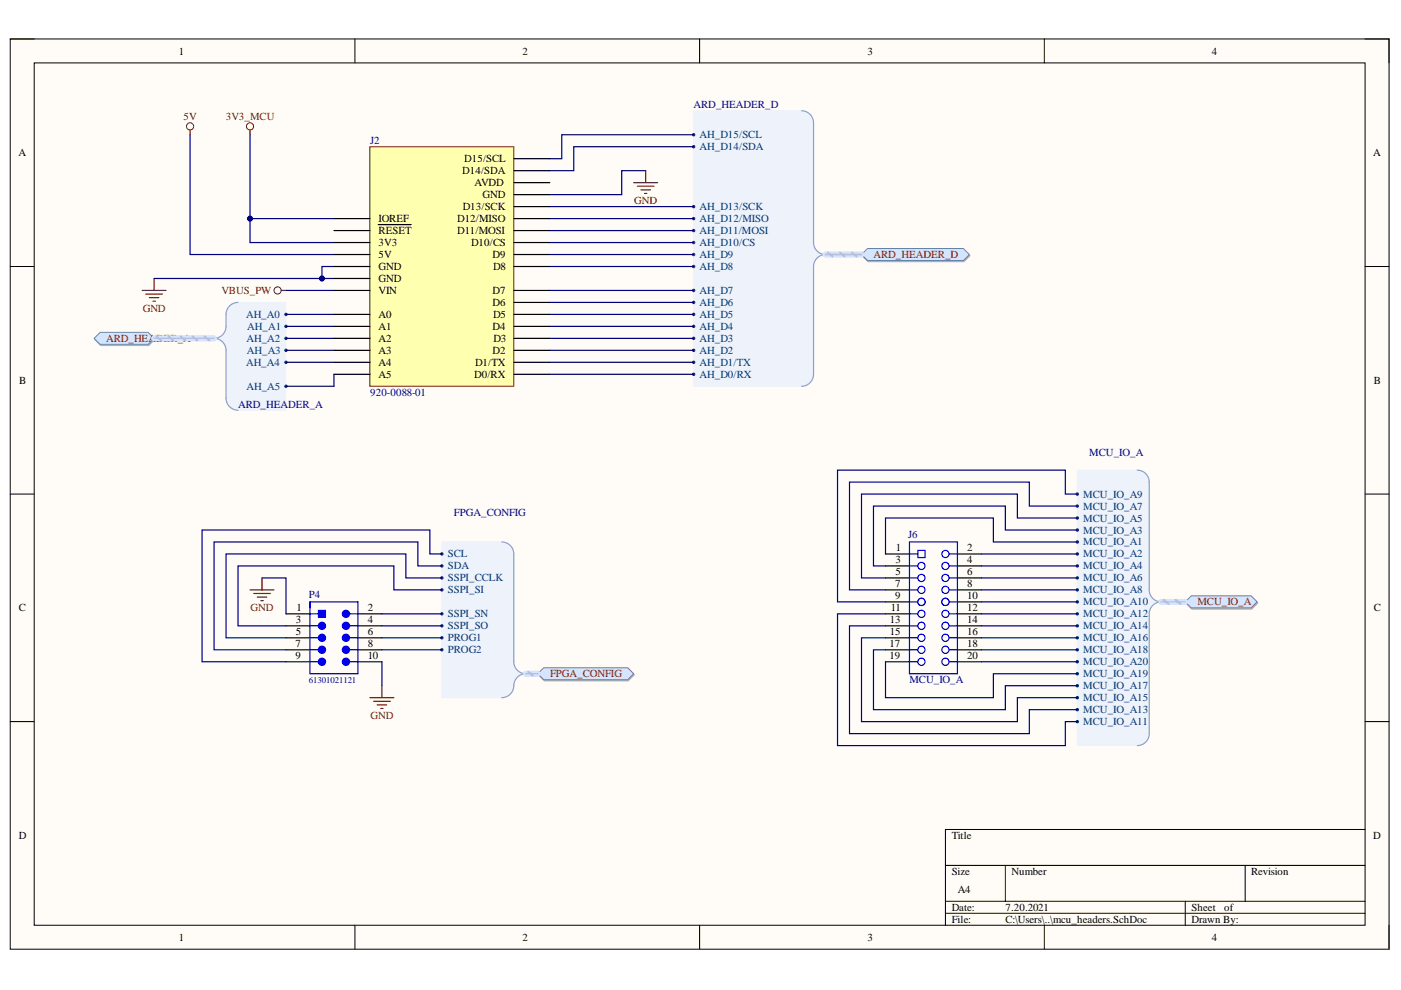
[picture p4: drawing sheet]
<svg xmlns="http://www.w3.org/2000/svg" width="297mm" height="210mm" viewBox="0 0 297 210" stroke-linecap="round" stroke-linejoin="round" font-family="sans-serif">
<defs><g id="words">
<g font-size="2.3">
<text x="37.9" y="11.6">1</text>
<text x="110.8" y="11.6">2</text>
<text x="183.9" y="11.6">3</text>
<text x="256.9" y="11.6">4</text>
<text x="3.9" y="33.1">A</text>
<text x="98.4" y="34.4">D15/SCL</text>
<text x="291.2" y="33.1">A</text>
<text x="98" y="36.9">D14/SDA</text>
<text x="100.6" y="39.4">AVDD</text>
<text x="102.3" y="42">GND</text>
<text x="80.3" y="47">IOREF</text>
<text x="96.9" y="47">D12/MISO</text>
<text x="98.1" y="44.5">D13/SCK</text>
<text x="80.3" y="49.7">RESET</text>
<text x="80.3" y="52.2">3V3</text>
<text x="96.9" y="49.7">D11/MOSI</text>
<text x="99.9" y="52.2">D10/CS</text>
<text x="80.3" y="54.7">5V</text>
<text x="80.3" y="57.3">GND</text>
<text x="80.3" y="59.8">GND</text>
<text x="104.4" y="54.7">D9</text>
<text x="104.5" y="57.3">D8</text>
<text x="80.3" y="62.3">VIN</text>
<text x="104.4" y="64.9">D6</text>
<text x="104.4" y="62.3">D7</text>
<text x="80.3" y="67.4">A0</text>
<text x="80.3" y="69.9">A1</text>
<text x="104.4" y="69.9">D4</text>
<text x="104.5" y="67.4">D5</text>
<text x="80.3" y="72.5">A2</text>
<text x="80.3" y="75">A3</text>
<text x="80.3" y="77.5">A4</text>
<text x="100.7" y="77.5">D1/TX</text>
<text x="104.4" y="75">D2</text>
<text x="104.6" y="72.5">D3</text>
<text x="4.1" y="81.3">B</text>
<text x="80.3" y="80.1">A5</text>
<text x="100.6" y="80.1">D0/RX</text>
<text x="291.3" y="81.3">B</text>
<text x="189.9" y="119.5">3</text>
<text x="189.9" y="116.9">1</text>
<text x="205.1" y="116.9">2</text>
<text x="205.1" y="119.5">4</text>
<text x="189.8" y="124.5">7</text>
<text x="189.9" y="122">5</text>
<text x="205.1" y="122">6</text>
<text x="205.1" y="124.5">8</text>
<text x="4" y="129.6">C</text>
<text x="62.8" y="129.6">1</text>
<text x="78" y="129.6">2</text>
<text x="188.8" y="129.6">11</text>
<text x="189.8" y="127.1">9</text>
<text x="205.1" y="129.6">12</text>
<text x="205.1" y="127.1">10</text>
<text x="291.3" y="129.6">C</text>
<text x="62.7" y="137.3">7</text>
<text x="62.7" y="132.1">3</text>
<text x="62.7" y="134.7">5</text>
<text x="78" y="132.1">4</text>
<text x="78" y="134.7">6</text>
<text x="78" y="137.3">8</text>
<text x="188.6" y="137.3">17</text>
<text x="188.7" y="132.1">13</text>
<text x="188.7" y="134.7">15</text>
<text x="205.1" y="134.7">16</text>
<text x="205.1" y="132.1">14</text>
<text x="205.1" y="137.3">18</text>
<text x="62.7" y="139.8">9</text>
<text x="78" y="139.8">10</text>
<text x="188.6" y="139.8">19</text>
<text x="205.1" y="139.8">20</text>
<text x="4" y="177.8">D</text>
<text x="201.8" y="177.8">Title</text>
<text x="291.2" y="177.8">D</text>
<text x="201.8" y="185.5">Size</text>
<text x="214.5" y="185.5">Number</text>
<text x="265.3" y="185.5">Revision</text>
<text x="203" y="189.3">A4</text>
<text x="201.8" y="193.1">Date:</text>
<text x="201.8" y="195.7">File:</text>
<text x="213.2" y="193.1">7.20.2021</text>
<text x="213.2" y="195.7">C:\Users\..\mcu_headers.SchDoc</text>
<text x="252.6" y="193.1">Sheet</text>
<text x="252.6" y="195.7">Drawn By:</text>
<text x="259.6" y="193.1">of</text>
<text x="37.9" y="199.5">1</text>
<text x="110.8" y="199.5">2</text>
<text x="183.9" y="199.5">3</text>
<text x="256.9" y="199.5">4</text>
</g>
<g font-size="2.3" fill="#000080">
<text x="147.1" y="23">ARD_HEADER_D</text>
<text x="78.5" y="30.6">J2</text>
<text x="78.5" y="83.9">920-0088-01</text>
<text x="50.5" y="86.4">ARD_HEA</text>
<text x="61.1" y="86.4">DER_A</text>
<text x="231" y="96.6">MCU_IO_A</text>
<text x="96.2" y="109.3">FPGA_CONFIG</text>
<text x="192.6" y="114.1">J6</text>
<text x="65.5" y="126.8">P4</text>
<text x="192.8" y="144.9">MCU_IO_A</text>
</g>
<g font-size="2.3" fill="#800000">
<text x="38.9" y="25.5">5V</text>
<text x="47.9" y="25.5">3V3_MCU</text>
<text x="134.5" y="43.2">GND</text>
<text x="185.2" y="54.7">ARD_HEADER_D</text>
<text x="46.9" y="62.3">VBUS_PW</text>
<text x="30.3" y="66.1">GND</text>
<text x="22.5" y="72.5">ARD_HEADER_A</text>
<text x="53.1" y="129.6">GND</text>
<text x="253.9" y="128.3">MCU_IO_A</text>
<text x="116.6" y="143.6">FPGA_CONFIG</text>
<text x="78.6" y="152.5">GND</text>
</g>
<g font-size="2.3" fill="#003a70">
<text x="148.3" y="29.3">AH_D15/SCL</text>
<text x="148.3" y="31.8">AH_D14/SDA</text>
<text x="148.3" y="44.5">AH_D13/SCK</text>
<text x="148.3" y="47">AH_D12/MISO</text>
<text x="148.3" y="49.7">AH_D11/MOSI</text>
<text x="148.3" y="52.2">AH_D10/CS</text>
<text x="148.3" y="54.7">AH_D9</text>
<text x="148.3" y="57.3">AH_D8</text>
<text x="148.3" y="62.3">AH_D7</text>
<text x="148.3" y="64.9">AH_D6</text>
<text x="52.2" y="67.4">AH_A0</text>
<text x="52.4" y="69.9">AH_A1</text>
<text x="148.3" y="67.4">AH_D5</text>
<text x="148.3" y="69.9">AH_D4</text>
<text x="52.2" y="77.5">AH_A4</text>
<text x="52.3" y="72.5">AH_A2</text>
<text x="52.3" y="75">AH_A3</text>
<text x="148.3" y="72.5">AH_D3</text>
<text x="148.3" y="75">AH_D2</text>
<text x="148.3" y="77.5">AH_D1/TX</text>
<text x="52.3" y="82.6">AH_A5</text>
<text x="148.3" y="80.1">AH_D0/RX</text>
<text x="229.7" y="105.5">MCU_IO_A9</text>
<text x="229.7" y="108">MCU_IO_A7</text>
<text x="229.7" y="110.6">MCU_IO_A5</text>
<text x="229.7" y="113.1">MCU_IO_A3</text>
<text x="95" y="118.2">SCL</text>
<text x="229.7" y="115.7">MCU_IO_A1</text>
<text x="229.7" y="118.2">MCU_IO_A2</text>
<text x="95" y="125.8">SSPI_SI</text>
<text x="95" y="123.3">SSPI_CCLK</text>
<text x="95" y="120.7">SDA</text>
<text x="229.7" y="120.7">MCU_IO_A4</text>
<text x="229.7" y="123.3">MCU_IO_A6</text>
<text x="229.7" y="125.8">MCU_IO_A8</text>
<text x="95" y="130.9">SSPI_SN</text>
<text x="229.7" y="128.3">MCU_IO_A10</text>
<text x="229.7" y="130.9">MCU_IO_A12</text>
<text x="95" y="133.4">SSPI_SO</text>
<text x="95" y="136">PROG1</text>
<text x="229.7" y="133.4">MCU_IO_A14</text>
<text x="229.7" y="136">MCU_IO_A16</text>
<text x="95" y="138.5">PROG2</text>
<text x="229.7" y="138.5">MCU_IO_A18</text>
<text x="229.7" y="141.1">MCU_IO_A20</text>
<text x="229.7" y="143.6">MCU_IO_A19</text>
<text x="229.7" y="146.1">MCU_IO_A17</text>
<text x="229.7" y="148.7">MCU_IO_A15</text>
<text x="229.7" y="151.2">MCU_IO_A13</text>
<text x="229.7" y="153.8">MCU_IO_A11</text>
</g>
<text font-size="1.9" fill="#000080" x="65.5" y="144.7">61301021121</text>
</g></defs>
<path d="M2.2 8.3h292.3v193h-292.3z" fill-rule="evenodd" fill="#fffcf8"/>
<path d="M2.2 8.3h292.3v193h-292.3z" fill="none" stroke="#000" stroke-width=".21"/>
<path d="M7.3 13.3h282.1v182.9h-282.1z" fill-rule="evenodd" fill="#fffcf8"/>
<g fill="none" stroke="#000" stroke-width=".21">
<path d="M2.2 8.3h5.1M7.3 13.3h282.1v182.9h-282.1zM75.2 8.3v5M148.3 8.3v5M221.4 8.3v5M289.4 8.3h5.1v5M2.2 56.5h5.1M289.4 56.5h5.1M2.2 104.8h5.1M289.4 104.8h5.1M2.2 153h5.1M289.4 153h5.1"/>
<path d="M289.4 175.9h-89v20.3M75.3 196.2v5.1M148.3 196.2v5.1M200.4 183.5h89M200.4 191.1h89M200.4 193.6h89M213.2 183.5v7.6M221.4 196.2v5.1M251.3 191.1v5.1M264 183.5v7.6M294.5 196.2v5.1"/>
</g>
<path d="M147.1 23.5h22.8l1.3 .3 1 1 .3 1.2v26.1l.6 1 1.3 .9-1.3 .8-.6 1.1v23.5l-.3 1.2-1 1-1.3 .3h-22.8z" fill-rule="evenodd" fill="#edf2fb"/>
<path d="M147.1 23.5h22.8l1.3 .3 1 1 .3 1.2v26.1l.6 1 1.3 .9-1.3 .8-.6 1.1v23.5l-.3 1.2-1 1-1.3 .3h-22.8z" fill="none" stroke="#edf2fb" stroke-width=".21"/>
<path d="M169.9 23.5a2.54 2.54 0 0 1 2.6 2.5v25.4a2.54 2.54 0 0 0 2.5 2.6 2.54 2.54 0 0 0-2.5 2.5v22.9a2.54 2.54 0 0 1-2.6 2.5" fill="none" stroke="#8f9ec9" stroke-width=".25"/>
<circle cx="147.1" cy="28.6" r=".25" fill="#003a70"/>
<circle cx="147.1" cy="28.6" r=".25" fill="none" stroke="#003a70" stroke-width=".21"/>
<circle cx="147.1" cy="31.1" r=".25" fill="#003a70"/>
<circle cx="147.1" cy="31.1" r=".25" fill="none" stroke="#003a70" stroke-width=".21"/>
<circle cx="147.1" cy="43.8" r=".25" fill="#003a70"/>
<circle cx="147.1" cy="43.8" r=".25" fill="none" stroke="#003a70" stroke-width=".21"/>
<circle cx="147.1" cy="46.3" r=".25" fill="#003a70"/>
<circle cx="147.1" cy="46.3" r=".25" fill="none" stroke="#003a70" stroke-width=".21"/>
<circle cx="147.1" cy="48.9" r=".25" fill="#003a70"/>
<circle cx="147.1" cy="48.9" r=".25" fill="none" stroke="#003a70" stroke-width=".21"/>
<circle cx="147.1" cy="51.4" r=".25" fill="#003a70"/>
<circle cx="147.1" cy="51.4" r=".25" fill="none" stroke="#003a70" stroke-width=".21"/>
<circle cx="147.1" cy="54" r=".25" fill="#003a70"/>
<circle cx="147.1" cy="54" r=".25" fill="none" stroke="#003a70" stroke-width=".21"/>
<circle cx="147.1" cy="56.5" r=".25" fill="#003a70"/>
<circle cx="147.1" cy="56.5" r=".25" fill="none" stroke="#003a70" stroke-width=".21"/>
<circle cx="147.1" cy="61.6" r=".25" fill="#003a70"/>
<circle cx="147.1" cy="61.6" r=".25" fill="none" stroke="#003a70" stroke-width=".21"/>
<circle cx="147.1" cy="66.7" r=".25" fill="#003a70"/>
<circle cx="147.1" cy="66.7" r=".25" fill="none" stroke="#003a70" stroke-width=".21"/>
<circle cx="147.1" cy="69.2" r=".25" fill="#003a70"/>
<circle cx="147.1" cy="69.2" r=".25" fill="none" stroke="#003a70" stroke-width=".21"/>
<circle cx="147.1" cy="71.7" r=".25" fill="#003a70"/>
<circle cx="147.1" cy="71.7" r=".25" fill="none" stroke="#003a70" stroke-width=".21"/>
<circle cx="147.1" cy="74.3" r=".25" fill="#003a70"/>
<circle cx="147.1" cy="74.3" r=".25" fill="none" stroke="#003a70" stroke-width=".21"/>
<circle cx="147.1" cy="76.8" r=".25" fill="#003a70"/>
<circle cx="147.1" cy="76.8" r=".25" fill="none" stroke="#003a70" stroke-width=".21"/>
<circle cx="147.1" cy="79.4" r=".25" fill="#003a70"/>
<circle cx="147.1" cy="79.4" r=".25" fill="none" stroke="#003a70" stroke-width=".21"/>
<circle cx="147.1" cy="64.1" r=".25" fill="#003a70"/>
<circle cx="147.1" cy="64.1" r=".25" fill="none" stroke="#003a70" stroke-width=".21"/>
<path d="M182.8 54.2l1.3-1.2h20.3l1.3 1.2-1.3 1.3h-20.3z" fill-rule="evenodd" fill="#bac0ca"/>
<path d="M182.8 54.2l1.3-1.2h20.3l1.3 1.2-1.3 1.3h-20.3z" fill="none" stroke="#a6acb6" stroke-width=".21"/>
<path d="M182.7 54l1.2-1.3h20.4l1.2 1.3-1.2 1.2h-20.4z" fill-rule="evenodd" fill="#d5e4ff"/>
<path d="M182.7 54l1.2-1.3h20.4l1.2 1.3-1.2 1.2h-20.4z" fill="none" stroke="#71809b" stroke-width=".21"/>
<g fill="none" stroke="#800000" stroke-width=".25">
<path d="M40.3 27.6v1M53 27.6v1M134.4 38.7h5M135.1 39.5h3.6M136.9 36.2v2.5M32.7 59v2.6M135.9 40.3h2M136.6 41h.5M30.1 61.6h5.1M30.9 62.3h3.6M31.7 63.1h2M32.4 63.9h.5"/>
<path d="M59.6 61.6h1"/>
</g>
<g fill="none" stroke="#800000" stroke-width=".21">
<circle cx="40.3" cy="26.8" r=".76"/>
<circle cx="53" cy="26.8" r=".76"/>
<circle cx="58.9" cy="61.6" r=".76"/>
</g>
<path d="M187.7 117.5h5.1M187.7 120h5.1M203 117.5h5.1M187.7 130.1h5.1M187.7 122.5h5.1M187.7 132.7h5.1M187.7 125.1h5.1M187.7 135.2h5.1" fill="none" stroke="#000" stroke-width=".25"/>
<path d="M192.8 120h1.8M192.8 117.5h1.8M192.8 114.9h10.2v28h-10.2zM192.8 122.5h1.8M192.8 130.1h1.8M192.8 127.6h1.8M192.8 125.1h1.8M192.8 135.2h1.8M192.8 132.7h1.8" fill="none" stroke="#00f" stroke-width=".25"/>
<circle cx="195.4" cy="120" r=".76" fill="#fff"/>
<circle cx="195.4" cy="120" r=".76" fill="none" stroke="#00f" stroke-width=".25"/>
<circle cx="195.4" cy="122.5" r=".76" fill="#fff"/>
<circle cx="195.4" cy="122.5" r=".76" fill="none" stroke="#00f" stroke-width=".25"/>
<circle cx="195.4" cy="125.1" r=".76" fill="#fff"/>
<circle cx="195.4" cy="125.1" r=".76" fill="none" stroke="#00f" stroke-width=".25"/>
<circle cx="195.4" cy="127.6" r=".76" fill="#fff"/>
<circle cx="195.4" cy="127.6" r=".76" fill="none" stroke="#00f" stroke-width=".25"/>
<circle cx="195.4" cy="127.6" r=".76" fill="#fff"/>
<circle cx="195.4" cy="127.6" r=".76" fill="none" stroke="#00f" stroke-width=".25"/>
<circle cx="195.4" cy="130.2" r=".76" fill="#fff"/>
<circle cx="195.4" cy="130.2" r=".76" fill="none" stroke="#00f" stroke-width=".25"/>
<circle cx="195.4" cy="132.7" r=".76" fill="#fff"/>
<circle cx="195.4" cy="132.7" r=".76" fill="none" stroke="#00f" stroke-width=".25"/>
<circle cx="195.4" cy="135.2" r=".76" fill="#fff"/>
<g fill="none" stroke="#00f" stroke-width=".25">
<path d="M201.2 120h1.8M201.2 117.5h1.8M201.2 122.5h1.8M201.2 130.1h1.8M201.2 127.6h1.8M201.2 125.1h1.8M201.2 135.2h1.8M201.2 132.7h1.8"/>
<circle cx="195.4" cy="135.2" r=".76"/>
</g>
<path d="M203 120h5.1M187.7 127.6h5.1M203 127.6h5.1M203 135.2h5.1M203 130.1h5.1M203 122.5h5.1M203 132.7h5.1M203 125.1h5.1" fill="none" stroke="#000" stroke-width=".25"/>
<circle cx="200.4" cy="117.5" r=".76" fill="#fff"/>
<circle cx="200.4" cy="117.5" r=".76" fill="none" stroke="#00f" stroke-width=".25"/>
<circle cx="200.4" cy="120" r=".76" fill="#fff"/>
<circle cx="200.4" cy="120" r=".76" fill="none" stroke="#00f" stroke-width=".25"/>
<circle cx="200.4" cy="122.5" r=".76" fill="#fff"/>
<circle cx="200.4" cy="122.5" r=".76" fill="none" stroke="#00f" stroke-width=".25"/>
<circle cx="200.4" cy="125.1" r=".76" fill="#fff"/>
<circle cx="200.4" cy="125.1" r=".76" fill="none" stroke="#00f" stroke-width=".25"/>
<circle cx="200.4" cy="127.6" r=".76" fill="#fff"/>
<circle cx="200.4" cy="127.6" r=".76" fill="none" stroke="#00f" stroke-width=".25"/>
<circle cx="200.4" cy="127.6" r=".76" fill="#fff"/>
<circle cx="200.4" cy="127.6" r=".76" fill="none" stroke="#00f" stroke-width=".25"/>
<circle cx="200.4" cy="130.2" r=".76" fill="#fff"/>
<circle cx="200.4" cy="130.2" r=".76" fill="none" stroke="#00f" stroke-width=".25"/>
<circle cx="200.4" cy="132.7" r=".76" fill="#fff"/>
<circle cx="200.4" cy="132.7" r=".76" fill="none" stroke="#00f" stroke-width=".25"/>
<circle cx="200.4" cy="135.2" r=".76" fill="#fff"/>
<g fill="none" stroke="#00f" stroke-width=".25">
<path d="M192.8 137.8h1.8"/>
<circle cx="200.4" cy="135.2" r=".76"/>
</g>
<path d="M187.7 137.8h5.1" fill="none" stroke="#000" stroke-width=".25"/>
<circle cx="195.4" cy="137.8" r=".76" fill="#fff"/>
<g fill="none" stroke="#00f" stroke-width=".25">
<path d="M201.2 137.8h1.8"/>
<circle cx="195.4" cy="137.8" r=".76"/>
</g>
<path d="M203 137.8h5.1" fill="none" stroke="#000" stroke-width=".25"/>
<circle cx="200.4" cy="137.8" r=".76" fill="#fff"/>
<g fill="none" stroke="#00f" stroke-width=".25">
<path d="M192.8 140.3h1.8"/>
<circle cx="200.4" cy="137.8" r=".76"/>
</g>
<path d="M187.7 140.3h5.1" fill="none" stroke="#000" stroke-width=".25"/>
<circle cx="195.4" cy="140.3" r=".76" fill="#fff"/>
<g fill="none" stroke="#00f" stroke-width=".25">
<path d="M201.2 140.3h1.8"/>
<circle cx="195.4" cy="140.3" r=".76"/>
</g>
<path d="M203 140.3h5.1" fill="none" stroke="#000" stroke-width=".25"/>
<circle cx="200.4" cy="140.3" r=".76" fill="#fff"/>
<g fill="none" stroke="#00f" stroke-width=".25">
<path d="M194.6 116.7h1.5v1.5h-1.5z"/>
<circle cx="200.4" cy="140.3" r=".76"/>
</g>
<path d="M228.4 99.7h12.7l1.3 .3 .9 .9 .4 1.3v23.5l.6 1.1 1.3 .8-1.3 .9-.6 1v26l-.4 1.3-.9 1-1.3 .3h-12.7z" fill-rule="evenodd" fill="#edf2fb"/>
<path d="M228.4 99.7h12.7l1.3 .3 .9 .9 .4 1.3v23.5l.6 1.1 1.3 .8-1.3 .9-.6 1v26l-.4 1.3-.9 1-1.3 .3h-12.7z" fill="none" stroke="#edf2fb" stroke-width=".21"/>
<path d="M241.1 99.7a2.54 2.54 0 0 1 2.6 2.5v22.9a2.55 2.55 0 0 0 2.5 2.5 2.54 2.54 0 0 0-2.5 2.5v25.4a2.54 2.54 0 0 1-2.6 2.6" fill="none" stroke="#8f9ec9" stroke-width=".25"/>
<circle cx="228.4" cy="104.8" r=".26" fill="#003a70"/>
<circle cx="228.4" cy="104.8" r=".26" fill="none" stroke="#003a70" stroke-width=".21"/>
<circle cx="228.4" cy="107.3" r=".25" fill="#003a70"/>
<circle cx="228.4" cy="107.3" r=".25" fill="none" stroke="#003a70" stroke-width=".21"/>
<circle cx="228.4" cy="109.8" r=".26" fill="#003a70"/>
<circle cx="228.4" cy="109.8" r=".26" fill="none" stroke="#003a70" stroke-width=".21"/>
<circle cx="228.4" cy="112.4" r=".25" fill="#003a70"/>
<circle cx="228.4" cy="112.4" r=".25" fill="none" stroke="#003a70" stroke-width=".21"/>
<circle cx="228.4" cy="114.9" r=".26" fill="#003a70"/>
<circle cx="228.4" cy="114.9" r=".26" fill="none" stroke="#003a70" stroke-width=".21"/>
<circle cx="228.4" cy="117.5" r=".25" fill="#003a70"/>
<circle cx="228.4" cy="117.5" r=".25" fill="none" stroke="#003a70" stroke-width=".21"/>
<circle cx="228.4" cy="120" r=".26" fill="#003a70"/>
<circle cx="228.4" cy="120" r=".26" fill="none" stroke="#003a70" stroke-width=".21"/>
<circle cx="228.4" cy="122.5" r=".26" fill="#003a70"/>
<circle cx="228.4" cy="122.5" r=".26" fill="none" stroke="#003a70" stroke-width=".21"/>
<circle cx="228.4" cy="125.1" r=".26" fill="#003a70"/>
<circle cx="228.4" cy="125.1" r=".26" fill="none" stroke="#003a70" stroke-width=".21"/>
<circle cx="228.4" cy="127.6" r=".26" fill="#003a70"/>
<circle cx="228.4" cy="127.6" r=".26" fill="none" stroke="#003a70" stroke-width=".21"/>
<circle cx="228.4" cy="130.2" r=".25" fill="#003a70"/>
<circle cx="228.4" cy="130.2" r=".25" fill="none" stroke="#003a70" stroke-width=".21"/>
<circle cx="228.4" cy="132.7" r=".26" fill="#003a70"/>
<circle cx="228.4" cy="132.7" r=".26" fill="none" stroke="#003a70" stroke-width=".21"/>
<circle cx="228.4" cy="135.2" r=".25" fill="#003a70"/>
<circle cx="228.4" cy="135.2" r=".25" fill="none" stroke="#003a70" stroke-width=".21"/>
<circle cx="228.4" cy="137.8" r=".26" fill="#003a70"/>
<circle cx="228.4" cy="137.8" r=".26" fill="none" stroke="#003a70" stroke-width=".21"/>
<circle cx="228.4" cy="140.3" r=".25" fill="#003a70"/>
<circle cx="228.4" cy="140.3" r=".25" fill="none" stroke="#003a70" stroke-width=".21"/>
<circle cx="228.4" cy="142.8" r=".25" fill="#003a70"/>
<circle cx="228.4" cy="142.8" r=".25" fill="none" stroke="#003a70" stroke-width=".21"/>
<circle cx="228.4" cy="145.4" r=".25" fill="#003a70"/>
<circle cx="228.4" cy="145.4" r=".25" fill="none" stroke="#003a70" stroke-width=".21"/>
<circle cx="228.4" cy="147.9" r=".26" fill="#003a70"/>
<circle cx="228.4" cy="147.9" r=".26" fill="none" stroke="#003a70" stroke-width=".21"/>
<circle cx="228.4" cy="150.5" r=".25" fill="#003a70"/>
<circle cx="228.4" cy="150.5" r=".25" fill="none" stroke="#003a70" stroke-width=".21"/>
<circle cx="228.4" cy="153" r=".26" fill="#003a70"/>
<circle cx="228.4" cy="153" r=".26" fill="none" stroke="#003a70" stroke-width=".21"/>
<path d="M93.7 114.9h12.7l1.3 .3 .9 1 .3 1.3v23.4l.7 1.1 1.2 .8-1.2 .9-.7 1a2.62 2.62 0 0 1-2.5 3.2h-12.7z" fill-rule="evenodd" fill="#edf2fb"/>
<path d="M93.7 114.9h12.7l1.3 .3 .9 1 .3 1.3v23.4l.7 1.1 1.2 .8-1.2 .9-.7 1a2.62 2.62 0 0 1-2.5 3.2h-12.7z" fill="none" stroke="#edf2fb" stroke-width=".21"/>
<path d="M106.4 114.9a2.54 2.54 0 0 1 2.5 2.6v22.8a2.54 2.54 0 0 0 2.6 2.5 2.72 2.72 0 0 0-2.6 3.2 2.54 2.54 0 0 1-2.5 1.9" fill="none" stroke="#8f9ec9" stroke-width=".25"/>
<circle cx="93.7" cy="130.1" r=".25" fill="#003a70"/>
<circle cx="93.7" cy="130.1" r=".25" fill="none" stroke="#003a70" stroke-width=".21"/>
<circle cx="93.7" cy="132.7" r=".25" fill="#003a70"/>
<circle cx="93.7" cy="132.7" r=".25" fill="none" stroke="#003a70" stroke-width=".21"/>
<circle cx="93.7" cy="135.2" r=".25" fill="#003a70"/>
<circle cx="93.7" cy="135.2" r=".25" fill="none" stroke="#003a70" stroke-width=".21"/>
<circle cx="93.7" cy="137.8" r=".25" fill="#003a70"/>
<circle cx="93.7" cy="137.8" r=".25" fill="none" stroke="#003a70" stroke-width=".21"/>
<circle cx="93.7" cy="125.1" r=".25" fill="#003a70"/>
<circle cx="93.7" cy="125.1" r=".25" fill="none" stroke="#003a70" stroke-width=".21"/>
<circle cx="93.7" cy="122.5" r=".25" fill="#003a70"/>
<circle cx="93.7" cy="122.5" r=".25" fill="none" stroke="#003a70" stroke-width=".21"/>
<circle cx="93.7" cy="120" r=".25" fill="#003a70"/>
<circle cx="93.7" cy="120" r=".25" fill="none" stroke="#003a70" stroke-width=".21"/>
<circle cx="93.7" cy="117.5" r=".25" fill="#003a70"/>
<circle cx="93.7" cy="117.5" r=".25" fill="none" stroke="#003a70" stroke-width=".21"/>
<path d="M251.4 127.9l1.3-1.3h12.7l1.3 1.3-1.3 1.2h-12.7z" fill-rule="evenodd" fill="#bac0ca"/>
<path d="M251.4 127.9l1.3-1.3h12.7l1.3 1.3-1.3 1.2h-12.7z" fill="none" stroke="#a6acb6" stroke-width=".21"/>
<path d="M252.6 126.3h12.7l1.2 1.3-1.2 1.3h-12.7l-1.3-1.3z" fill-rule="evenodd" fill="#d5e4ff"/>
<path d="M252.6 126.3h12.7l1.2 1.3-1.2 1.3h-12.7l-1.3-1.3z" fill="none" stroke="#71809b" stroke-width=".21"/>
<path d="M115.4 141.8h17.8l1.3 1.3-1.3 1.3h-17.8l-1.3-1.3z" fill-rule="evenodd" fill="#bac0ca"/>
<path d="M115.4 141.8h17.8l1.3 1.3-1.3 1.3h-17.8l-1.3-1.3z" fill="none" stroke="#a6acb6" stroke-width=".21"/>
<path d="M115.3 141.6h17.8l1.3 1.2-1.3 1.3h-17.8l-1.3-1.3z" fill-rule="evenodd" fill="#d5e4ff"/>
<path d="M115.3 141.6h17.8l1.3 1.2-1.3 1.3h-17.8l-1.3-1.3z" fill="none" stroke="#71809b" stroke-width=".21"/>
<path d="M60.6 132.7h5.1M60.6 130.1h5.1" fill="none" stroke="#000" stroke-width=".25"/>
<path d="M65.7 132.7h1.8" fill="none" stroke="#00f" stroke-width=".25"/>
<circle cx="68.3" cy="132.7" r=".76" fill="#00f"/>
<g fill="none" stroke="#00f" stroke-width=".25">
<path d="M74.1 132.7h1.8"/>
<circle cx="68.3" cy="132.7" r=".76"/>
</g>
<path d="M75.9 132.7h5.1M75.9 130.1h5.1" fill="none" stroke="#000" stroke-width=".25"/>
<circle cx="73.3" cy="132.7" r=".76" fill="#00f"/>
<g fill="none" stroke="#00f" stroke-width=".25">
<path d="M74.1 130.1h1.8"/>
<circle cx="73.3" cy="132.7" r=".76"/>
</g>
<circle cx="73.3" cy="130.2" r=".76" fill="#00f"/>
<g fill="none" stroke="#00f" stroke-width=".25">
<path d="M65.7 135.2h1.8"/>
<circle cx="73.3" cy="130.2" r=".76"/>
</g>
<path d="M60.6 135.2h5.1M75.9 135.2h5.1" fill="none" stroke="#000" stroke-width=".25"/>
<circle cx="68.3" cy="135.2" r=".76" fill="#00f"/>
<g fill="none" stroke="#00f" stroke-width=".25">
<path d="M74.1 135.2h1.8"/>
<circle cx="68.3" cy="135.2" r=".76"/>
</g>
<circle cx="73.3" cy="135.2" r=".76" fill="#00f"/>
<g fill="none" stroke="#00f" stroke-width=".25">
<path d="M65.7 137.8h1.8"/>
<circle cx="73.3" cy="135.2" r=".76"/>
</g>
<path d="M60.6 137.8h5.1M75.9 137.8h5.1" fill="none" stroke="#000" stroke-width=".25"/>
<circle cx="68.3" cy="137.8" r=".76" fill="#00f"/>
<g fill="none" stroke="#00f" stroke-width=".25">
<path d="M74.1 137.8h1.8"/>
<circle cx="68.3" cy="137.8" r=".76"/>
</g>
<circle cx="73.3" cy="137.8" r=".76" fill="#00f"/>
<g fill="none" stroke="#00f" stroke-width=".25">
<path d="M65.7 140.3h1.8"/>
<circle cx="73.3" cy="137.8" r=".76"/>
</g>
<path d="M60.6 140.3h5.1M75.9 140.3h5.1" fill="none" stroke="#000" stroke-width=".25"/>
<circle cx="68.3" cy="140.3" r=".76" fill="#00f"/>
<g fill="none" stroke="#00f" stroke-width=".25">
<path d="M74.1 140.3h1.8"/>
<circle cx="68.3" cy="140.3" r=".76"/>
</g>
<circle cx="73.3" cy="140.3" r=".76" fill="#00f"/>
<g fill="none" stroke="#00f" stroke-width=".25">
<path d="M65.7 127.6h10.2v15.2h-10.2zM65.7 130.1h1.8"/>
<circle cx="73.3" cy="140.3" r=".76"/>
</g>
<path d="M67.5 129.4h1.5v1.5h-1.5z" fill-rule="evenodd" fill="#00f"/>
<path d="M67.5 129.4h1.5v1.5h-1.5z" fill="none" stroke="#00f" stroke-width=".21"/>
<path d="M53 125.1h5.1M53.8 125.8h3.5M54.5 126.6h2.1M55.3 127.4h.5M55.6 122.5v2.6M78.4 147.9h5.1M79.2 148.7h3.5M80 149.4h2M80.7 150.2h.5M81 145.4v2.5" fill="none" stroke="#800000" stroke-width=".25"/>
<path d="M48.2 65.4l1-1 1.3-.3h10.1v22.9h-10.1l-1.3-.3-1-1-.3-1.3v-10.8l-.6-1-1.3-.9 1.3-.8 .6-1.1v-3.1z" fill-rule="evenodd" fill="#edf2fb"/>
<path d="M48.2 65.4l1-1 1.3-.3h10.1v22.9h-10.1l-1.3-.3-1-1-.3-1.3v-10.8l-.6-1-1.3-.9 1.3-.8 .6-1.1v-3.1z" fill="none" stroke="#edf2fb" stroke-width=".21"/>
<path d="M50.5 64.1a2.55 2.55 0 0 0-2.6 2.6v2.5a2.54 2.54 0 0 1-2.5 2.5 2.54 2.54 0 0 1 2.5 2.6v10.1a2.54 2.54 0 0 0 2.6 2.6" fill="none" stroke="#8f9ec9" stroke-width=".25"/>
<circle cx="60.6" cy="66.7" r=".25" fill="#003a70"/>
<circle cx="60.6" cy="66.7" r=".25" fill="none" stroke="#003a70" stroke-width=".21"/>
<circle cx="60.6" cy="69.2" r=".25" fill="#003a70"/>
<circle cx="60.6" cy="69.2" r=".25" fill="none" stroke="#003a70" stroke-width=".21"/>
<circle cx="60.6" cy="71.7" r=".25" fill="#003a70"/>
<circle cx="60.6" cy="71.7" r=".25" fill="none" stroke="#003a70" stroke-width=".21"/>
<circle cx="60.6" cy="74.3" r=".25" fill="#003a70"/>
<circle cx="60.6" cy="74.3" r=".25" fill="none" stroke="#003a70" stroke-width=".21"/>
<circle cx="60.6" cy="76.8" r=".25" fill="#003a70"/>
<circle cx="60.6" cy="76.8" r=".25" fill="none" stroke="#003a70" stroke-width=".21"/>
<circle cx="60.6" cy="81.9" r=".25" fill="#003a70"/>
<circle cx="60.6" cy="81.9" r=".25" fill="none" stroke="#003a70" stroke-width=".21"/>
<path d="M20.1 72l1.3-1.3h10.1l1.3 1.3-1.3 1.3h-10.1z" fill-rule="evenodd" fill="#bac0ca"/>
<path d="M20.1 72l1.3-1.3h10.1l1.3 1.3-1.3 1.3h-10.1z" fill="none" stroke="#a6acb6" stroke-width=".21"/>
<path d="M20 71.7l1.2-1.2h10.2l1.3 1.2-1.3 1.3h-10.2z" fill-rule="evenodd" fill="#d5e4ff"/>
<path d="M20 71.7l1.2-1.2h10.2l1.3 1.2-1.3 1.3h-10.2z" fill="none" stroke="#71809b" stroke-width=".21"/>
<path d="M246.2 127.6h5.1" fill="none" stroke="#cbdaff" stroke-width="1.3"/>
<path d="M246.7 127.2l1 .9M249.3 127.2l1 .9" fill="none" stroke="#adbce7" stroke-width=".38"/>
<path d="M246.2 127.6h5.1" fill="none" stroke="#adbce7" stroke-width=".25"/>
<path d="M32.7 59h38.1M70.8 79.4v2.5" fill="none" stroke="#000080" stroke-width=".25"/>
<circle cx="68.3" cy="59" r=".51" fill="#000080"/>
<circle cx="68.3" cy="59" r=".51" fill="none" stroke="#000080" stroke-width=".21"/>
<path d="M40.3 28.6v25.4h30.5M53 28.6v22.8h17.8M93.7 117.5h-2.6v-5.1h-48.3v27.9h17.8M93.7 120h-5.1v-5.1h-43.2v22.9h15.2M93.7 122.5h-7.6v-5h-38.2v17.7h12.7M93.7 125.1h-10.2v-5.1h-33v12.7h10.1" fill="none" stroke="#000080" stroke-width=".25"/>
<circle cx="53" cy="46.3" r=".51" fill="#000080"/>
<circle cx="53" cy="46.3" r=".51" fill="none" stroke="#000080" stroke-width=".21"/>
<path d="M53 46.3h17.8" fill="none" stroke="#000080" stroke-width=".25"/>
<circle cx="53" cy="46.3" r=".51" fill="#000080"/>
<circle cx="53" cy="46.3" r=".51" fill="none" stroke="#000080" stroke-width=".21"/>
<path d="M70.8 56.5h-2.5v2.5M60.6 76.8h10.2M60.6 74.3h10.2M60.6 71.7h10.2M60.6 69.2h10.2M60.6 66.7h10.2M60.6 61.6h10.2M60.6 81.9h10.2M55.6 122.5h5v7.6" fill="none" stroke="#000080" stroke-width=".25"/>
<circle cx="68.3" cy="59" r=".51" fill="#000080"/>
<circle cx="68.3" cy="59" r=".51" fill="none" stroke="#000080" stroke-width=".21"/>
<g fill="none" stroke="#000080" stroke-width=".25">
<path d="M136.9 36.2h-5.1v5.1h-15.2M147.1 31.1h-25.5v5.1h-5M147.1 28.6h-28v5h-2.5M116.6 56.5h30.5M116.6 54h30.5M116.6 51.4h30.5M116.6 48.9h30.5M116.6 46.3h30.5M116.6 43.8h30.5M116.6 79.4h30.5M116.6 76.8h30.5M116.6 74.3h30.5"/>
<path d="M116.6 71.7h30.5M116.6 69.2h30.5M116.6 66.7h30.5M116.6 64.1h30.5M116.6 61.6h30.5M208.1 120h20.3M208.1 117.5h20.3M228.4 104.8h-2.5v-5.1h-48.3v27.9h10.1M228.4 107.3h-10.2v-5.1h-38.1v22.9h7.6M228.4 109.8h-12.7v-5h-33v17.7h5M228.4 112.4h-15.2v-5.1h-28v12.7h2.5M228.4 114.9h-17.8v-5.1h-22.9v7.7"/>
<path d="M81 137.8h12.7M81 135.2h12.7M81 132.7h12.7M81 130.1h12.7M187.7 130.1h-10.1v28h48.3v-5.1h2.5M187.7 132.7h-7.6v22.8h38.1v-5h10.2M187.7 135.2h-5v17.8h33v-5.1h12.7M187.7 137.8h-2.5v12.7h28v-5.1h15.2M208.1 137.8h20.3M208.1 135.2h20.3M208.1 132.7h20.3M208.1 130.1h20.3"/>
<path d="M208.1 127.6h20.3M208.1 125.1h20.3M208.1 122.5h20.3M81 140.3v5.1M187.7 140.3v7.6h22.9v-5h17.8M208.1 140.3h20.3"/>
</g>
<path d="M175 54h7.7M32.7 71.7h12.7M111.5 142.8h2.5" fill="none" stroke="#cbdaff" stroke-width="1.3"/>
<path d="M175.5 53.5l1.1 .9M178.1 53.5l1 .9M180.6 53.5l1 .9M33.2 71.3l1 .9M35.7 71.3l1 .9M38.3 71.3l1 .9M40.8 71.3l1 .9M43.4 71.3l1 .9M112 142.4l1 .9" fill="none" stroke="#adbce7" stroke-width=".38"/>
<path d="M175 54h7.7M32.7 71.7h12.7M111.5 142.8h2.5" fill="none" stroke="#adbce7" stroke-width=".25"/>
<path d="M78.4 31.1h30.5v50.8h-30.5z" fill-rule="evenodd" fill="#ffffb0"/>
<path d="M78.4 31.1h30.5v50.8h-30.5z" fill="none" stroke="#800000" stroke-width=".21"/>
<g fill="none" stroke="#000" stroke-width=".25">
<path d="M108.9 38.7h7.7M108.9 36.2h7.7M108.9 33.6h7.7M70.8 46.3h7.6M70.8 48.9h7.6M70.8 51.4h7.6M70.8 54h7.6M70.8 56.5h7.6M70.8 59h7.6M80.2 47.6h7M108.9 46.3h7.7M108.9 48.9h7.7"/>
<path d="M108.9 51.4h7.7M108.9 54h7.7M108.9 56.5h7.7M108.9 43.8h7.7M108.9 41.3h7.7M70.8 61.6h7.6M70.8 66.7h7.6M70.8 69.2h7.6M70.8 71.7h7.6M70.8 74.3h7.6M70.8 76.8h7.6M70.8 79.4h7.6"/>
<path d="M108.9 61.6h7.7M108.9 66.7h7.7M108.9 69.2h7.7M108.9 71.7h7.7M108.9 74.3h7.7M108.9 76.8h7.7M108.9 79.4h7.7M108.9 64.1h7.7"/>
</g>
<use href="#words"/>
</svg>
